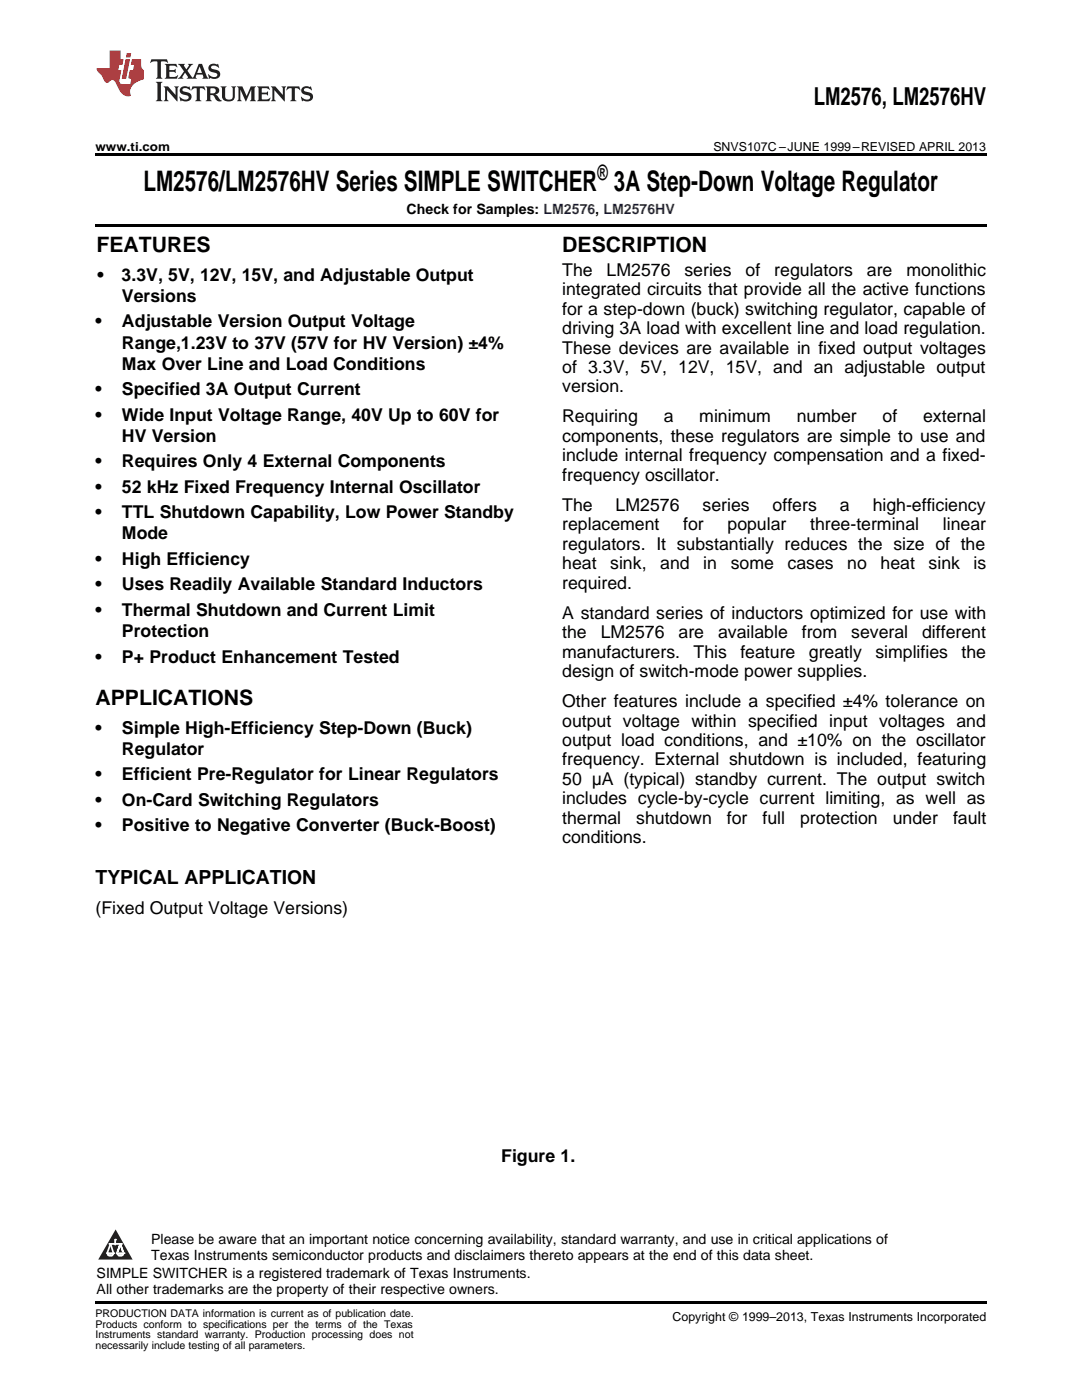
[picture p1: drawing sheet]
<svg xmlns="http://www.w3.org/2000/svg" width="216mm" height="279mm" viewBox="0 0 216 279" stroke-linecap="round" stroke-linejoin="round" font-family="sans-serif">
<defs><g id="words">
<text font-size="5.6" x="28.6" y="38.1">LM2576/LM2576HV Series SIMPLE SWITCHER 3A Step-Down Voltage Regulator</text>
<text font-size="4.9" x="162.4" y="21">LM2576, LM2576HV</text>
<g font-size="4.2">
<text x="119.2" y="35.8">®</text>
<text x="19.2" y="50.3">FEATURES</text>
<text x="112.2" y="50.3">DESCRIPTION</text>
<text x="19" y="140.7">APPLICATIONS</text>
</g>
<text font-size="3.9" x="19" y="176.4">TYPICAL APPLICATION</text>
<g font-size="3.5">
<text x="19.4" y="56">•</text>
<text x="24.3" y="56">3.3V, 5V, 12V, 15V, and Adjustable Output</text>
<text x="112.2" y="55">The</text>
<text x="112.2" y="58.9">integrated circuits that provide all the active functions</text>
<text x="121" y="55">LM2576</text>
<text x="136.6" y="55">series</text>
<text x="148.8" y="55">of</text>
<text x="154.5" y="55">regulators</text>
<text x="173" y="55">are</text>
<text x="180.9" y="55">monolithic</text>
<text x="19" y="65.3">•</text>
<text x="24.3" y="60.3">Versions</text>
<text x="24.3" y="65.3">Adjustable Version Output Voltage</text>
<text x="112.2" y="62.8">for a step-down (buck) switching regulator, capable of</text>
<text x="24.3" y="69.6">Range,1.23V to 37V (57V for HV Version) ±4%</text>
<text x="112.2" y="66.7">driving 3A load with excellent line and load regulation.</text>
<text x="112.2" y="70.6">These devices are available in fixed output voltages</text>
<text x="24.3" y="73.8">Max Over Line and Load Conditions</text>
<text x="112.2" y="74.4">of 3.3V, 5V, 12V, 15V, and an adjustable output</text>
<text x="19" y="78.9">•</text>
<text x="19" y="84">•</text>
<text x="24.3" y="78.9">Specified 3A Output Current</text>
<text x="24.3" y="84">Wide Input Voltage Range, 40V Up to 60V for</text>
<text x="112.2" y="78.3">version.</text>
<text x="24.3" y="88.2">HV Version</text>
<text x="112.2" y="84.3">Requiring</text>
<text x="112.2" y="88.2">components, these regulators are simple to use and</text>
<text x="132.4" y="84.3">a</text>
<text x="139.5" y="84.3">minimum</text>
<text x="159" y="84.3">number</text>
<text x="176.1" y="84.3">of</text>
<text x="184.2" y="84.3">external</text>
<text x="19" y="93.3">•</text>
<text x="24.3" y="93.3">Requires Only 4 External Components</text>
<text x="112.2" y="92.1">include internal frequency compensation and a fixed-</text>
<text x="112.2" y="96">frequency oscillator.</text>
<text x="19" y="98.4">•</text>
<text x="24.3" y="98.4">52 kHz Fixed Frequency Internal Oscillator</text>
<text x="112.2" y="102">The</text>
<text x="122.8" y="102">LM2576</text>
<text x="140.2" y="102">series</text>
<text x="154.2" y="102">offers</text>
<text x="167.6" y="102">a</text>
<text x="174.1" y="102">high-efficiency</text>
<text x="19" y="103.4">•</text>
<text x="24.3" y="103.4">TTL Shutdown Capability, Low Power Standby</text>
<text x="24.3" y="107.7">Mode</text>
<text x="112.2" y="105.8">replacement</text>
<text x="136.3" y="105.8">for</text>
<text x="145.2" y="105.8">popular</text>
<text x="161.7" y="105.8">three-terminal</text>
<text x="188.1" y="105.8">linear</text>
<text x="19" y="112.7">•</text>
<text x="24.3" y="112.7">High Efficiency</text>
<text x="112.2" y="109.7">regulators. It substantially reduces the size of the</text>
<text x="112.2" y="113.6">heat</text>
<text x="121.8" y="113.6">sink,</text>
<text x="131.7" y="113.6">and</text>
<text x="140.3" y="113.6">in</text>
<text x="145.8" y="113.6">some</text>
<text x="157.1" y="113.6">cases</text>
<text x="169.1" y="113.6">no</text>
<text x="175.7" y="113.6">heat</text>
<text x="185.3" y="113.6">sink</text>
<text x="194.3" y="113.6">is</text>
<text x="19" y="117.8">•</text>
<text x="24.3" y="117.8">Uses Readily Available Standard Inductors</text>
<text x="112.2" y="117.5">required.</text>
<text x="19" y="122.9">•</text>
<text x="24.3" y="122.9">Thermal Shutdown and Current Limit</text>
<text x="112.2" y="123.5">A standard series of inductors optimized for use with</text>
<text x="24.3" y="127.1">Protection</text>
<text x="112.2" y="127.4">the</text>
<text x="112.2" y="131.2">manufacturers.</text>
<text x="119.9" y="127.4">LM2576</text>
<text x="135.4" y="127.4">are</text>
<text x="138.4" y="131.2">This</text>
<text x="143.3" y="127.4">available</text>
<text x="147.7" y="131.2">feature</text>
<text x="160" y="127.4">from</text>
<text x="161.4" y="131.2">greatly</text>
<text x="169.8" y="127.4">several</text>
<text x="174.7" y="131.2">simplifies</text>
<text x="184" y="127.4">different</text>
<text x="191.9" y="131.2">the</text>
<text x="19" y="132.2">•</text>
<text x="24.3" y="132.2">P+ Product Enhancement Tested</text>
<text x="112.2" y="135.1">design of switch-mode power supplies.</text>
<text x="112.2" y="141.1">Other features include a specified ±4% tolerance on</text>
<text x="19" y="146.4">•</text>
<text x="24.3" y="146.4">Simple High-Efficiency Step-Down (Buck)</text>
<text x="112.2" y="145">output voltage within specified input voltages and</text>
<text x="112.2" y="148.9">output load conditions, and ±10% on the oscillator</text>
<text x="19" y="155.7">•</text>
<text x="24.3" y="150.6">Regulator</text>
<text x="24.3" y="155.7">Efficient Pre-Regulator for Linear Regulators</text>
<text x="112.2" y="152.8">frequency. External shutdown is included, featuring</text>
<text x="19" y="160.8">•</text>
<text x="24.3" y="160.8">On-Card Switching Regulators</text>
<text x="112.2" y="156.6">50 μA (typical) standby current. The output switch</text>
<text x="112.2" y="160.5">includes cycle-by-cycle current limiting, as well as</text>
<text x="19" y="165.9">•</text>
<text x="24.3" y="165.9">Positive to Negative Converter (Buck-Boost)</text>
<text x="112.2" y="164.4">thermal</text>
<text x="126.9" y="164.4">shutdown</text>
<text x="145" y="164.4">for</text>
<text x="152.2" y="164.4">full</text>
<text x="159.7" y="164.4">protection</text>
<text x="178.2" y="164.4">under</text>
<text x="190.2" y="164.4">fault</text>
<text x="112.2" y="168.3">conditions.</text>
<text x="19" y="182.4">(Fixed Output Voltage Versions)</text>
<text x="100" y="231.8">Figure 1.</text>
</g>
<g font-size="2.8">
<text x="81.1" y="42.7">Check for Samples: LM2576, LM2576HV</text>
<text x="30.2" y="248.4">Please be aware that an important notice concerning availability, standard warranty, and use in critical applications of</text>
<text x="30.2" y="251.5">Texas Instruments semiconductor products and disclaimers thereto appears at the end of this data sheet.</text>
<text x="19.3" y="255.1">SIMPLE SWITCHER is a registered trademark of Texas Instruments.</text>
<text x="19.3" y="258.2">All other trademarks are the property of their respective owners.</text>
</g>
<g font-size="2.5">
<text x="19" y="30.1">www.ti.com</text>
<text x="142.3" y="30.1">SNVS107C –JUNE 1999–REVISED APRIL 2013</text>
<text x="134.2" y="263.6">Copyright © 1999–2013, Texas Instruments Incorporated</text>
</g>
<g font-size="2.1">
<text x="19" y="262.9">PRODUCTION DATA information is current as of publication date.</text>
<text x="19" y="265">Products conform to specifications per the terms of the Texas</text>
<text x="19" y="267.1">Instruments standard warranty. Production processing does not</text>
<text x="19" y="269.2">necessarily include testing of all parameters.</text>
</g>
<g font-size=".4" fill="#fff">
<text x="19" y="50.2">1</text>
<text x="19" y="255.1">2</text>
<text x="19" y="258.2">3</text>
</g>
</g></defs>
<path d="M19 259.7h177.8v.5h-177.8z" fill="#000"/>
<path d="M23.1 245.4l3.4 6h-6.9z" fill="#231f20"/>
<path d="M21.4 250.1h1.2l-.3 .5h-.3a.55 .55 0 0 1-.6-.5z" fill-rule="evenodd" fill="#fff"/>
<path d="M21.4 250.1h1.2l-.3 .5h-.3a.55 .55 0 0 1-.6-.5z" fill="none" stroke="#231f20" stroke-width=".34"/>
<path d="M21.4 250.1l1.2 .1-.3 .4h-.5z" fill="none" stroke="#fff" stroke-width=".34"/>
<path d="M23 248.3h.1" fill="none" stroke="#fff" stroke-width=".34"/>
<path d="M23 247.4v.9z" fill="#fff"/>
<path d="M23 247.4v.9z" fill="none" stroke="#fff" stroke-width=".34"/>
<circle cx="23" cy="247.4" r=".17" fill="#fff"/>
<path d="M21.9 248.2h.1" fill="none" stroke="#fff" stroke-width=".34"/>
<path d="M21.9 248.2h2.3z" fill="#fff"/>
<path d="M21.9 248.2h2.3z" fill="none" stroke="#fff" stroke-width=".34"/>
<circle cx="24.2" cy="248.2" r=".17" fill="#fff"/>
<path d="M23.3 250.1h.1" fill="none" stroke="#fff" stroke-width=".34"/>
<path d="M24 248.2l-.7 1.9z" fill="#fff"/>
<path d="M24 248.2l-.7 1.9z" fill="none" stroke="#fff" stroke-width=".34"/>
<path d="M24 248.2l.7 1.9z" fill="#fff"/>
<path d="M24 248.2l.7 1.9z" fill="none" stroke="#fff" stroke-width=".34"/>
<path d="M24.6 250.1h.1" fill="none" stroke="#fff" stroke-width=".34"/>
<circle cx="21.4" cy="250.1" r=".17" fill="#fff"/>
<path d="M22.1 248.2l-.7 1.9z" fill="#fff"/>
<path d="M22.1 248.2l-.7 1.9z" fill="none" stroke="#fff" stroke-width=".34"/>
<path d="M22.1 248.2l.5 1.9z" fill="#fff"/>
<path d="M22.1 248.2l.5 1.9z" fill="none" stroke="#fff" stroke-width=".34"/>
<circle cx="22.6" cy="250.1" r=".17" fill="#fff"/>
<path d="M23.4 250.1h1.3a.65 .65 0 0 1-.7 .5 .65 .65 0 0 1-.6-.5z" fill-rule="evenodd" fill="#fff"/>
<path d="M23.4 250.1h1.3a.65 .65 0 0 1-.7 .5 .65 .65 0 0 1-.6-.5z" fill="none" stroke="#231f20" stroke-width=".34"/>
<path d="M23.4 250.1h1.3l-.4 .5h-.6z" fill="none" stroke="#fff" stroke-width=".34"/>
<path d="M23.3 250.1h.1" fill="none" stroke="#fff" stroke-width=".34"/>
<circle cx="24.7" cy="250.1" r=".17" fill="#fff"/>
<path d="M19 30.6h177.8v.5h-177.8zM19 44.7h177.8v.5h-177.8z" fill="#000"/>
<path d="M30.2 11.8l-.2 .8a1.31 1.31 0 0 1 1.4-.3v2.9l-.3 .5h1.3l-.3-.5v-2.7l.3-.3a1.09 1.09 0 0 1 1.1 .4l-.2-.8zM32.9 12.8l.3 .4v2l-.3 .5h2.4l.2-.7a1.48 1.48 0 0 1-1.7 .3v-1l1 .1 .2 .2v-.9l-.2 .3h-1v-.7l.2-.2a1.73 1.73 0 0 1 1.4 .3l-.2-.6zM35.5 12.8l1.2 1.4-.7 1-.5 .5h1.1l-.2-.3 .5-.9 .6 .9-.2 .3h2l-.3-.3 .2-.5h1.2l.2 .5-.2 .3h1.2l-.3-.4-1-2.5h-.6l-1.3 2.7-1-1.4 1.1-1.3h-1l.2 .2-.5 .9-.5-.9 .2-.2zM39.8 13.3l.5 1.3h-1zM41.9 12.9a.83 .83 0 0 0-.3 1 .83 .83 0 0 0 .8 .5l.8 .2 .2 .3a1 1 0 0 1-1 .5 1 1 0 0 1-.8-.6l.1 .9 .2-.1a1.65 1.65 0 0 0 2-.5 .89 .89 0 0 0-.8-1.2l-.8-.2-.2-.3a.91 .91 0 0 1 1.6 .2l-.2-.8h-.4a1.34 1.34 0 0 0-1.2 .1zM31.1 16.3l.3 .5v2.9l-.3 .5h1.3l-.3-.5v-2.9l.3-.5zM32.7 17.2l.2 .5v2l-.2 .5h.9l-.3-.5 .1-1.7 2 2.2v-2.5l.3-.5h-.9l.2 .3v1.4l-1.5-1.7zM36.2 17.4a.83 .83 0 0 0-.3 .9 .83 .83 0 0 0 .8 .6l.8 .2 .2 .3a1 1 0 0 1-1 .5 1 1 0 0 1-.8-.6l.1 .9 .2-.1a1.66 1.66 0 0 0 2-.5 .89 .89 0 0 0-.9-1.2l-.7-.2-.2-.3a.91 .91 0 0 1 1.6 .2l-.2-.9-.4 .1a1.36 1.36 0 0 0-1.2 .1zM38.4 17.2l-.2 .9a.61 .61 0 0 1 1.1-.3v1.9l-.4 .5h1.3l-.3-.5v-1.9l.2-.2a.81 .81 0 0 1 .8 .5l-.1-.9zM41 17.2l.3 .5v2l-.3 .5h1.3l-.3-.3v-.9a.72 .72 0 0 1 .9 .6 .85 .85 0 0 0 1.4 .5l-.5-.3-.5-.7-.3-.3a.78 .78 0 0 0 .7-.7 .78 .78 0 0 0-.7-.8zM42 17.7l.2-.1a.6 .6 0 0 1 .7 .1 .6 .6 0 0 1 .1 .7l-.2 .2h-.8zM44 17.2l.3 .3a3.4 3.4 0 0 0 .3 2.4 1.57 1.57 0 0 0 2.2-.3l.1-2.1 .2-.3h-1l.3 .5v1.5a.76 .76 0 0 1-.7 .7 .76 .76 0 0 1-.8-.7v-1.5l.3-.5zM47.3 17.2l.3 .5v2l-.3 .5h.9l-.2-.5v-1.8l1 2.3 1.1-2.3v1.8l-.2 .5h1.2l-.3-.5v-2l.3-.5h-1.1l-.8 2-.8-2zM51.3 17.2l.3 .5v2l-.3 .5h2.4l.2-.7a1.49 1.49 0 0 1-1.6 .3l-.1-1h1l.3 .3v-.9l-.3 .3h-1v-.7l.3-.2a1.73 1.73 0 0 1 1.4 .3l-.3-.7zM54.1 17.2l.3 .5v2l-.3 .5h1l-.4-.5 .1-1.7 2 2.2v-2.5l.3-.5h-.9l.2 .3v1.4l-1.5-1.7zM57.4 17.2l-.2 .9a.8 .8 0 0 1 1-.5v2.1l-.3 .5h1.3l-.4-.5v-1.9l.2-.2a.81 .81 0 0 1 .9 .5l-.2-.9zM60.4 17.4a.83 .83 0 0 0-.3 .9 .83 .83 0 0 0 .8 .6l.8 .2 .2 .3a1 1 0 0 1-1 .5 1 1 0 0 1-.8-.6l.2 .9 .1-.1a1.66 1.66 0 0 0 2-.5 .89 .89 0 0 0-.8-1.2l-.8-.2-.2-.3a.91 .91 0 0 1 1.6 .2l-.2-.9-.3 .1a1.35 1.35 0 0 0-1.3 .1z" fill="#231f20"/>
<path d="M21.9 10.1v3.5h-2.6a2.13 2.13 0 0 0 .9 1.4l.4 .6a.94 .94 0 0 0 1.1 .9 .75 .75 0 0 1 .6-.5 .75 .75 0 0 1 .7 .4l.5 1a2.1 2.1 0 0 0 2.6 1.7 2.2 2.2 0 0 1 1.7-3l.9-.3v-1.8a1.16 1.16 0 0 1-.5-1v-1.2h-1.9l-.2 1.2h.7l-.3 1h-.6l-.3 1.3v.3l.6 .1-.2 1.1h-.9a.93 .93 0 0 1-1.3-.8l.4-2h-.6l.2-1h.6l.3-1.2h-.6v-1.7zM25.1 11.8l-.8 3.9h.9l.7-3.9zM25.3 10.6l-.2 .9h.9l.2-.9z" fill="#ee1d23"/>
<use href="#words"/>
</svg>
